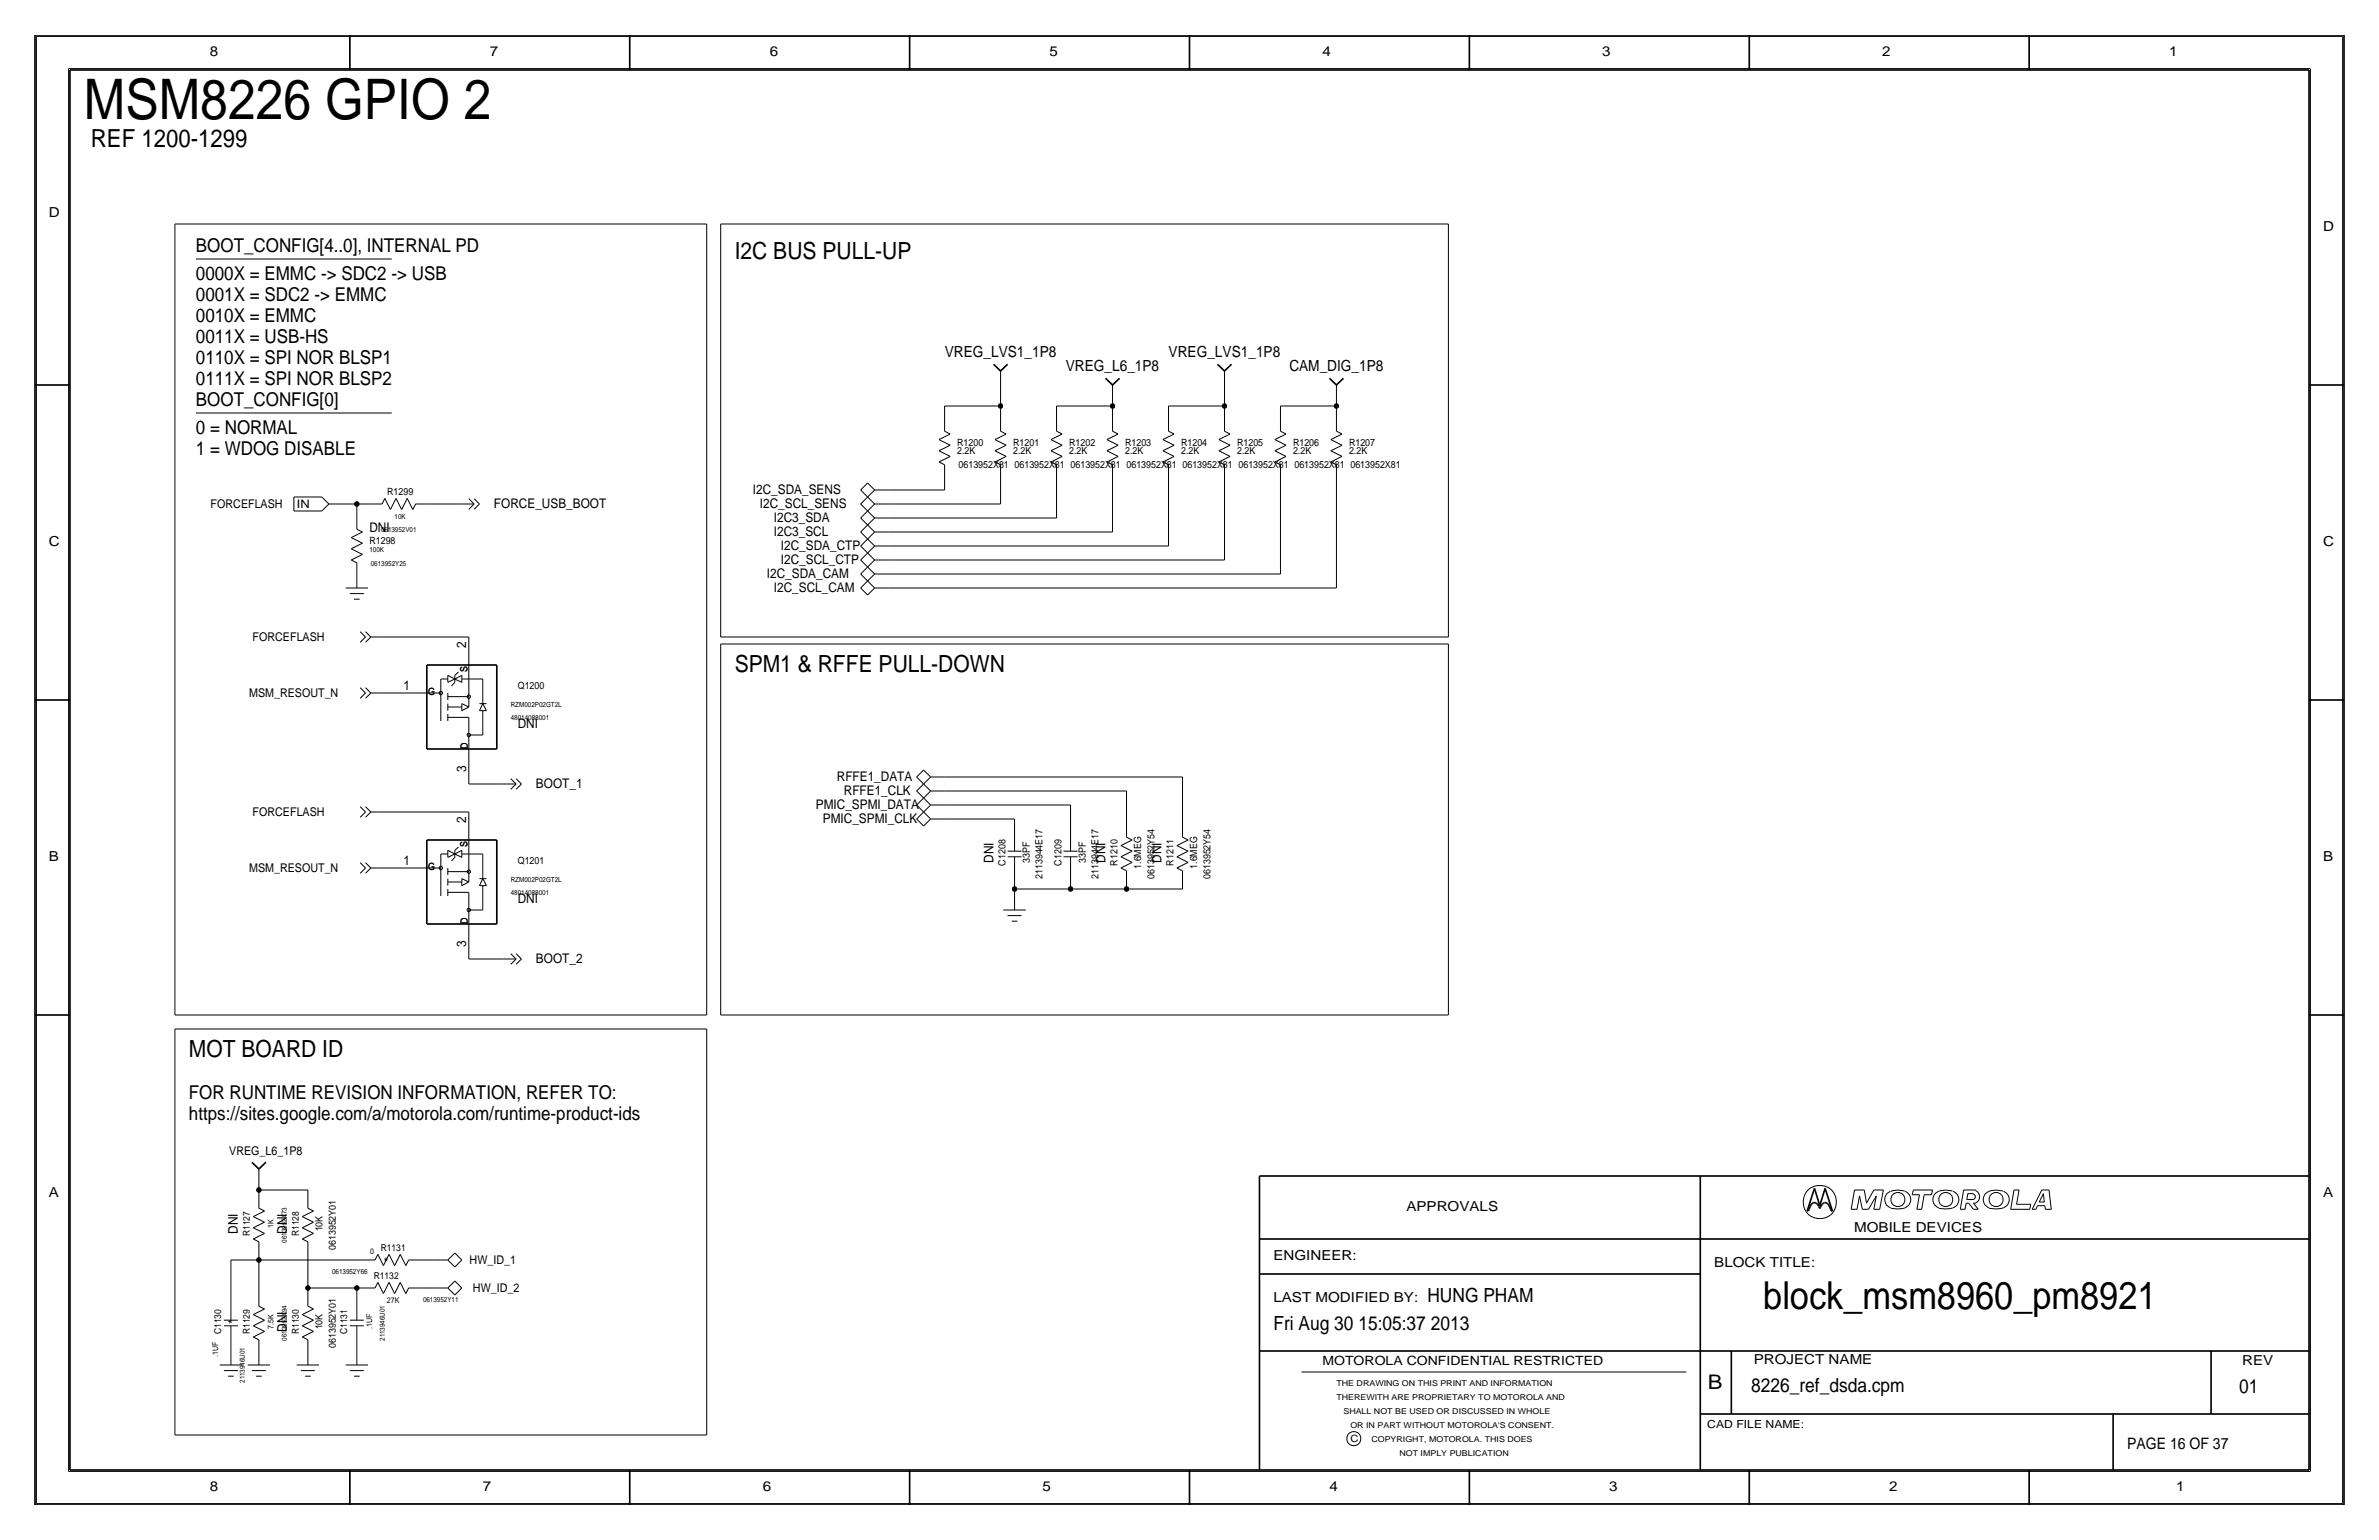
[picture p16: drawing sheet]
<svg xmlns="http://www.w3.org/2000/svg" width="432mm" height="279mm" viewBox="0 0 432 279" stroke-linecap="round" stroke-linejoin="round" font-family="sans-serif">
<defs><g id="words">
<text font-size="10.1" x="15.2" y="21.6">MSM8226 GPIO 2</text>
<text font-size="7" x="320" y="237.5">block_msm8960_pm8921</text>
<text font-size="4.5" x="16.5" y="26.7">REF 1200-1299</text>
<g font-size="4.3">
<text x="133.3" y="47">I2C BUS PULL-UP</text>
<text x="133.3" y="121.9">SPM1 &amp; RFFE PULL-DOWN</text>
<text x="34.3" y="191.8">MOT BOARD ID</text>
</g>
<text font-size="3.7" x="310" y="252.1">B</text>
<g font-size="3.5">
<text x="35.6" y="45.7">BOOT_CONFIG[4..0], INTERNAL PD</text>
<text x="35.6" y="50.8">0000X = EMMC -&gt; SDC2 -&gt; USB</text>
<text x="35.6" y="58.4">0010X = EMMC</text>
<text x="35.6" y="54.6">0001X = SDC2 -&gt; EMMC</text>
<text x="35.6" y="62.2">0011X = USB-HS</text>
<text x="35.6" y="69.8">0111X = SPI NOR BLSP2</text>
<text x="35.6" y="66">0110X = SPI NOR BLSP1</text>
<text x="35.6" y="73.7">BOOT_CONFIG[0]</text>
<text x="35.6" y="82.5">1 = WDOG DISABLE</text>
<text x="35.6" y="78.7">0 = NORMAL</text>
<text x="34.3" y="199.4">FOR RUNTIME REVISION INFORMATION, REFER TO:</text>
<text x="34.3" y="203.2">https://sites.google.com/a/motorola.com/runtime-product-ids</text>
<text x="259.1" y="236.2">HUNG PHAM</text>
<text x="231.1" y="241.3">Fri Aug 30 15:05:37 2013</text>
<text x="317.9" y="252.6">8226_ref_dsda.cpm</text>
<text x="406.4" y="252.7">01</text>
</g>
<text font-size="2.9" x="386.1" y="262.9">PAGE 16 OF 37</text>
<g font-size="2.8">
<text x="171.5" y="64.8">VREG_LVS1_1P8</text>
<text x="212.1" y="64.8">VREG_LVS1_1P8</text>
<text x="193.4" y="67.3">VREG_L6_1P8</text>
<text x="234" y="67.3">CAM_DIG_1P8</text>
</g>
<g font-size="2.5">
<text x="38.1" y="10.2">8</text>
<text x="88.9" y="10.2">7</text>
<text x="139.7" y="10.2">6</text>
<text x="190.5" y="10.2">5</text>
<text x="240" y="10.2">4</text>
<text x="290.8" y="10.2">3</text>
<text x="341.6" y="10.2">2</text>
<text x="393.7" y="10.2">1</text>
<text x="8.9" y="39.4">D</text>
<text x="421.6" y="41.9">D</text>
<text x="8.9" y="99.1">C</text>
<text x="421.6" y="99.1">C</text>
<text x="8.9" y="156.2">B</text>
<text x="421.6" y="156.2">B</text>
<text x="8.9" y="217.2">A</text>
<text x="255.3" y="219.7">APPROVALS</text>
<text x="421.6" y="217.2">A</text>
<text x="336.5" y="223.5">MOBILE DEVICES</text>
<text x="231.1" y="228.6">ENGINEER:</text>
<text x="311.1" y="229.9">BLOCK TITLE:</text>
<text x="231.1" y="236.2">LAST MODIFIED BY:</text>
<text x="318.3" y="247.5">PROJECT NAME</text>
<text x="407" y="247.6">REV</text>
<text x="38.1" y="270.5">8</text>
<text x="87.6" y="270.5">7</text>
<text x="138.4" y="270.5">6</text>
<text x="189.2" y="270.5">5</text>
<text x="241.3" y="270.5">4</text>
<text x="292.1" y="270.5">3</text>
<text x="342.9" y="270.5">2</text>
<text x="395" y="270.5">1</text>
</g>
<g font-size="2.4">
<text x="136.7" y="89.7">I2C_SDA_SENS</text>
<text x="89.7" y="92.2">FORCE_USB_BOOT</text>
<text x="137.9" y="92.2">I2C_SCL_SENS</text>
<text x="140.5" y="94.7">I2C3_SDA</text>
<text x="67.1" y="96.5">DNI</text>
<text x="140.5" y="97.3">I2C3_SCL</text>
<text x="141.7" y="99.8">I2C_SDA_CTP</text>
<text x="139.2" y="104.9">I2C_SDA_CAM</text>
<text x="140.5" y="107.4">I2C_SCL_CAM</text>
<text x="141.7" y="102.4">I2C_SCL_CTP</text>
<text x="84.6" y="117.6" transform="rotate(-90 84.6 117.6)">2</text>
<text x="73.2" y="125.2">1</text>
<text x="94" y="132.1">DNI</text>
<text x="84.6" y="140.1" transform="rotate(-90 84.6 140.1)">3</text>
<text x="97.3" y="143">BOOT_1</text>
<text x="151.9" y="141.7">RFFE1_DATA</text>
<text x="84.6" y="149.4" transform="rotate(-90 84.6 149.4)">2</text>
<text x="148.1" y="146.8">PMIC_SPMI_DATA</text>
<text x="149.4" y="149.4">PMIC_SPMI_CLK</text>
<text x="153.2" y="144.3">RFFE1_CLK</text>
<text x="73.2" y="157">1</text>
<text x="180.3" y="156.5" transform="rotate(-90 180.3 156.5)">DNI</text>
<text x="200.7" y="156.5" transform="rotate(-90 200.7 156.5)">DNI</text>
<text x="210.8" y="156.5" transform="rotate(-90 210.8 156.5)">DNI</text>
<text x="94" y="163.8">DNI</text>
<text x="84.6" y="171.9" transform="rotate(-90 84.6 171.9)">3</text>
<text x="97.3" y="174.8">BOOT_2</text>
<text x="43.2" y="223.8" transform="rotate(-90 43.2 223.8)">DNI</text>
<text x="52.1" y="223.8" transform="rotate(-90 52.1 223.8)">DNI</text>
<text x="69.7" y="229.9">*</text>
<text x="43.2" y="240.2" transform="rotate(-90 43.2 240.2)">*</text>
<text x="52.1" y="241.6" transform="rotate(-90 52.1 241.6)">DNI</text>
</g>
<text font-size="2.3" x="240" y="247.6">MOTOROLA CONFIDENTIAL RESTRICTED</text>
<g font-size="2.2">
<text x="38.2" y="92.2">FORCEFLASH</text>
<text x="45.9" y="116.3">FORCEFLASH</text>
<text x="45.2" y="126.5">MSM_RESOUT_N</text>
<text x="45.9" y="148.1">FORCEFLASH</text>
<text x="45.2" y="158.2">MSM_RESOUT_N</text>
<text x="41.6" y="209.5">VREG_L6_1P8</text>
<text x="85.2" y="229.4">HW_ID_1</text>
<text x="85.9" y="234.4">HW_ID_2</text>
</g>
<text font-size="2.1" x="53.9" y="92.2">IN</text>
<text font-size="2" x="309.9" y="259.1">CAD FILE NAME:</text>
<g font-size="1.8">
<text x="173.7" y="82.4">2.2K</text>
<text x="173.7" y="80.9">R1200</text>
<text x="183.9" y="82.4">2.2K</text>
<text x="183.9" y="80.9">R1201</text>
<text x="194.1" y="82.4">2.2K</text>
<text x="194.1" y="80.9">R1202</text>
<text x="204.2" y="82.4">2.2K</text>
<text x="204.2" y="80.9">R1203</text>
<text x="214.4" y="82.4">2.2K</text>
<text x="214.4" y="80.9">R1204</text>
<text x="224.5" y="82.4">2.2K</text>
<text x="224.5" y="80.9">R1205</text>
<text x="234.7" y="82.4">2.2K</text>
<text x="234.7" y="80.9">R1206</text>
<text x="244.9" y="82.4">2.2K</text>
<text x="244.9" y="80.9">R1207</text>
<text x="70.3" y="89.8">R1299</text>
<text x="174" y="84.9">0613952X81</text>
<text x="184.1" y="84.9">0613952X81</text>
<text x="194.3" y="84.9">0613952X81</text>
<text x="204.5" y="84.9">0613952X81</text>
<text x="214.6" y="84.9">0613952X81</text>
<text x="224.8" y="84.9">0613952X81</text>
<text x="234.9" y="84.9">0613952X81</text>
<text x="245.1" y="84.9">0613952X81</text>
<text x="67.1" y="98.7">R1298</text>
<text x="84.8" y="122" transform="rotate(-90 84.8 122)">S</text>
<text x="94" y="125">Q1200</text>
<text x="77.7" y="126">G</text>
<text x="84.9" y="135.8" transform="rotate(-90 84.9 135.8)">D</text>
<text x="84.8" y="153.7" transform="rotate(-90 84.8 153.7)">S</text>
<text x="77.7" y="157.8">G</text>
<text x="94" y="156.8">Q1201</text>
<text x="182.5" y="157.1" transform="rotate(-90 182.5 157.1)">C1208</text>
<text x="186.9" y="156.6" transform="rotate(-90 186.9 156.6)">33PF</text>
<text x="189.2" y="159.5" transform="rotate(-90 189.2 159.5)">2113944E17</text>
<text x="192.7" y="157.1" transform="rotate(-90 192.7 157.1)">C1209</text>
<text x="197.1" y="156.6" transform="rotate(-90 197.1 156.6)">33PF</text>
<text x="199.4" y="159.5" transform="rotate(-90 199.4 159.5)">2113944E17</text>
<text x="202.8" y="157.1" transform="rotate(-90 202.8 157.1)">R1210</text>
<text x="207.1" y="157.6" transform="rotate(-90 207.1 157.6)">1.6MEG</text>
<text x="209.5" y="159.5" transform="rotate(-90 209.5 159.5)">0613952Y54</text>
<text x="213" y="157.1" transform="rotate(-90 213 157.1)">R1211</text>
<text x="217.3" y="157.6" transform="rotate(-90 217.3 157.6)">1.6MEG</text>
<text x="219.7" y="159.5" transform="rotate(-90 219.7 159.5)">0613952Y54</text>
<text x="84.9" y="167.6" transform="rotate(-90 84.9 167.6)">D</text>
<text x="58.5" y="223.4" transform="rotate(-90 58.5 223.4)">10K</text>
<text x="61" y="226.8" transform="rotate(-90 61 226.8)">0613952Y01</text>
<text x="58.5" y="241.2" transform="rotate(-90 58.5 241.2)">10K</text>
<text x="61" y="244.6" transform="rotate(-90 61 244.6)">0613952Y01</text>
<text x="245.1" y="261.6">C</text>
</g>
<g font-size="1.7">
<text x="45.4" y="224.3" transform="rotate(-90 45.4 224.3)">R1127</text>
<text x="54.3" y="224.3" transform="rotate(-90 54.3 224.3)">R1128</text>
<text x="69.1" y="227">R1131</text>
<text x="67.8" y="232.1">R1132</text>
<text x="40.1" y="242" transform="rotate(-90 40.1 242)">C1130</text>
<text x="45.4" y="242" transform="rotate(-90 45.4 242)">R1129</text>
<text x="54.3" y="242" transform="rotate(-90 54.3 242)">R1130</text>
<text x="63" y="242" transform="rotate(-90 63 242)">C1131</text>
</g>
<g font-size="1.5">
<text x="242.6" y="251.5">THE DRAWING ON THIS PRINT AND INFORMATION</text>
<text x="242.6" y="254">THEREWITH ARE PROPRIETARY TO MOTOROLA AND</text>
<text x="243.8" y="256.5">SHALL NOT BE USED OR DISCUSSED IN WHOLE</text>
<text x="245.1" y="259.1">OR IN PART WITHOUT MOTOROLA'S CONSENT.</text>
<text x="248.9" y="261.6">COPYRIGHT, MOTOROLA. THIS DOES</text>
<text x="254" y="264.2">NOT IMPLY PUBLICATION</text>
</g>
<g font-size="1.4">
<text x="49.6" y="222.8" transform="rotate(-90 49.6 222.8)">1K</text>
<text x="67.2" y="227.4">0</text>
<text x="70.2" y="236.3">27K</text>
<text x="49.6" y="241.1" transform="rotate(-90 49.6 241.1)">7.5K</text>
<text x="67.6" y="241.2" transform="rotate(-90 67.6 241.2)">.1UF</text>
<text x="39.6" y="246.2" transform="rotate(-90 39.6 246.2)">.1UF</text>
</g>
<g font-size="1.3">
<text x="71.6" y="94.1">10K</text>
<text x="67.1" y="100.2">100K</text>
<text x="69.2" y="96.5">0613952V01</text>
<text x="67.3" y="102.7">0613952Y25</text>
<text x="92.7" y="128.2">RZM002P02GT2L</text>
<text x="92.7" y="130.7">48014088001</text>
<text x="92.7" y="160">RZM002P02GT2L</text>
<text x="92.7" y="162.5">48014088001</text>
<text x="52.1" y="225.5" transform="rotate(-90 52.1 225.5)">0613952X73</text>
<text x="60.3" y="231.1">0613952Y66</text>
<text x="76.8" y="236.2">0613952Y11</text>
<text x="52.1" y="243.3" transform="rotate(-90 52.1 243.3)">0613952X94</text>
<text x="69.8" y="243.3" transform="rotate(-90 69.8 243.3)">2113946U01</text>
<text x="44.4" y="250.9" transform="rotate(-90 44.4 250.9)">2113946U01</text>
</g>
</g></defs>
<g fill="none" stroke="#000" stroke-width=".3">
<path d="M6.3 6.3v266.7zM6.4 6.3h419zM12.7 12.7h406.4zM12.7 12.7v254zM63.5 6.3v6.4zM114.3 6.3v6.4zM165.1 6.3v6.4zM215.9 6.3v6.4zM266.7 6.3v6.4zM317.5 6.3v6.4zM368.3 6.3v6.4zM419.1 12.7v254z"/>
<path d="M425.4 6.3v266.7zM6.3 69.8h6.4zM180.3 66.1l1.3 1.2zM181.6 67.3l1.3-1.2zM200.7 68.6l1.2 1.2zM201.9 69.9l1.3-1.3zM221 66.1l1.2 1.2zM222.2 67.3l1.3-1.2zM241.3 68.6l1.3 1.2zM242.6 69.9l1.2-1.3zM419.1 69.8h6.3zM6.3 127h6.4z"/>
<path d="M77.5 120.7v15.2zM77.5 120.7h12.7zM77.5 135.9h12.7zM90.2 120.7v15.2zM419.1 127h6.3zM77.5 152.4v15.2zM77.5 152.4h12.7zM90.2 152.4v15.2zM77.5 167.6h12.7zM6.3 184.1h6.4zM419.1 184.1h6.3zM45.7 210.9l1.3 1.2z"/>
<path d="M47 212.1l1.3-1.2zM228.6 213.4v53.3zM228.6 213.4h190.5zM308.6 213.4v53.3zM328 219.7h.2zM328.4 219.4l-.2 .3zM328.6 218.8l-.2 .6zM328.8 218.5l-.2 .3zM329 218.3l.2-.1zM329 218.3l-.2 .2zM329.2 218.2h.2zM329.3 215.6l-1.3 4.1z"/>
<path d="M329.3 215.6l1 3.1zM329.4 218.2l.2 .1zM329.6 218.3l.3 .2zM329.9 218.5l.2 .3zM330.1 218.8l.2 .5zM330.5 218.8l-.2 .5zM330.8 218.5l-.3 .3zM331 218.3l-.2 .2zM331 218.3l.2-.1zM331.2 218.2h.2zM331.3 215.6l1.3 4.1zM331.3 215.6l-1 3.1z"/>
<path d="M331.4 218.2l.2 .1zM331.6 218.3l.2 .2zM331.8 218.5l.2 .3zM332 218.8l.3 .6zM332.3 219.4l.1 .3zM332.4 219.7h.2zM228.6 231.1h80zM228.6 224.8h190.5zM228.6 245.1h190.5zM308.6 256.5h110.5zM314.2 245.1v11.4zM383.5 256.5v10.2z"/>
<path d="M401.3 245.1v11.4zM6.4 273h419zM12.7 266.7h406.4zM63.5 266.7v6.3zM114.3 266.7v6.3zM165.1 266.7v6.3zM215.9 266.7v6.3zM266.7 266.7v6.3zM317.5 266.7v6.3zM368.3 266.7v6.3z"/>
</g>
<g fill="none" stroke="#000" stroke-width=".18">
<path d="M6.6 6.6h418.6zM6.6 6.6v266.2zM12.4 12.4v254.6zM12.4 12.4h407zM419.4 12.4v254.6zM425.2 6.6v266.2zM31.7 40.6v143.5zM31.8 40.6h96.5zM35.6 47h35.5zM128.3 40.6v143.5zM130.8 40.6v75zM130.8 40.6h132.1z"/>
<path d="M262.9 40.6v75zM35.6 74.9h35.5zM170.4 79.8l2.1-1.1zM170.4 79.8l2.1 1zM171.4 73.7h10.2zM171.4 73.7v2.5zM171.4 76.2v2zM171.5 78.2l1 .5zM180.6 79.8l2 1zM180.6 79.8l2-1.1zM181.6 69.8v3.9zM181.6 73.7v2.5z"/>
<path d="M181.6 76.2v2zM181.6 67.3v2.5zM181.6 78.2l1 .5zM190.8 79.8l2-1.1zM190.8 79.8l2 1zM191.8 73.7h10.1zM191.8 73.7v2.5zM191.8 76.2v2zM191.8 78.2l1 .5zM200.9 79.8l2-1.1zM200.9 79.8l2 1zM201.9 72.4v1.3z"/>
<path d="M201.9 73.7v2.5zM201.9 69.9v2.5zM201.9 76.2v2zM201.9 78.2l1 .5zM211.1 79.8l2-1.1zM211.1 79.8l2 1zM212.1 73.7h10.1zM212.1 73.7v2.5zM212.1 76.2v2zM212.1 78.2l1 .5zM221.2 79.8l2.1-1.1zM221.2 79.8l2.1 1z"/>
<path d="M222.2 69.8v3.9zM222.2 73.7v2.5zM222.2 67.3v2.5zM222.2 76.2v2zM222.3 78.2l1 .5zM231.4 79.8l2-1.1zM231.4 79.8l2 1zM232.4 73.7h10.2zM232.4 73.7v2.5zM232.4 76.2v2zM232.4 78.2l1 .5zM241.6 79.8l2-1.1z"/>
<path d="M241.6 79.8l2 1zM242.6 72.4v1.3zM242.6 73.7v2.5zM242.6 69.9v2.5zM242.6 76.2v2zM242.6 78.2l1 .5zM53.3 90.2h5.1zM53.3 90.2v2.5zM53.3 92.7h5.1zM58.4 90.2l1.3 1.2zM59.7 91.4l-1.3 1.3zM59.7 91.4h1.3z"/>
<path d="M61 91.4h3.8zM63.8 97.5l2 1.1zM63.8 99.6l2-1zM63.8 99.6l2 1zM63.8 97.5l2-1zM64.8 96l1 .5zM64.8 91.4h2.5zM64.8 91.4v2.6zM64.8 94v2zM67.3 91.4h2zM69.8 90.4l-.5 1zM69.9 90.4l1 2.1z"/>
<path d="M71.9 90.4l-1 2.1zM71.9 90.4l1 2.1zM73.9 90.4l-1 2.1zM73.9 90.4l1 2.1zM75.4 91.4l-.5 1.1zM75.4 91.4h2.1zM77.5 91.4h6.3zM83.8 91.4h2.3zM85.1 92.4l1-1zM85.1 90.5l1 .9zM86.1 90.5l.9 .9zM86.1 92.4l.9-1z"/>
<path d="M156.2 88.9l1.3 1.3zM156.2 91.4l1.3 1.3zM156.2 94l1.3 1.3zM156.2 99.1l1.3 1.2zM156.2 96.5l1.3 1.3zM157.5 87.6l-1.3 1.3zM157.5 90.2l-1.3 1.2zM157.5 92.7l-1.3 1.3zM157.5 97.8l-1.3 1.3zM157.5 95.2l-1.3 1.3zM157.5 87.6l1.2 1.3zM157.5 90.2l1.2 1.2z"/>
<path d="M157.5 92.7l1.2 1.3zM157.5 97.8l1.2 1.3zM157.5 95.2l1.2 1.3zM158.7 88.9l-1.2 1.3zM158.7 91.4l-1.2 1.3zM158.7 94l-1.2 1.3zM158.7 99.1l-1.2 1.2zM158.7 96.5l-1.2 1.3zM158.8 88.9h2.5zM158.8 91.4h2.5zM158.8 94h2.5zM158.8 99.1h2.5z"/>
<path d="M158.8 96.5h2.5zM161.3 94h30.5zM161.3 91.4h20.3zM161.3 88.9h10.1zM161.3 99.1h50.8zM161.3 96.5h40.6zM170.4 81.8l2.1-1zM170.4 81.8l2.1 1zM170.4 83.8l1 .5zM170.4 83.8l2.1-1zM171.4 86.4v2.5zM171.4 84.3v2.1z"/>
<path d="M180.6 83.8l2-1zM180.6 81.8l2-1zM180.6 81.8l2 1zM180.6 83.8l1 .5zM181.6 86.4v5zM181.6 84.3v2.1zM190.8 81.8l2-1zM190.8 81.8l2 1zM190.8 83.8l1 .5zM190.8 83.8l2-1zM191.8 86.4v7.6zM191.8 84.3v2.1z"/>
<path d="M200.9 81.8l2-1zM200.9 81.8l2 1zM200.9 83.8l1 .5zM200.9 83.8l2-1zM201.9 86.4v10.1zM201.9 84.3v2.1zM211.1 81.8l2-1zM211.1 81.8l2 1zM211.1 83.8l1 .5zM211.1 83.8l2-1zM212.1 86.4v12.7zM212.1 84.3v2.1z"/>
<path d="M221.2 81.8l2.1-1zM221.2 81.8l2.1 1zM221.2 83.8l1 .5zM221.2 83.8l2.1-1zM222.2 86.4v15.2zM222.2 84.3v2.1zM231.4 81.8l2-1zM231.4 81.8l2 1zM231.4 83.8l1 .5zM231.4 83.8l2-1zM232.4 86.4v17.7zM232.4 84.3v2.1z"/>
<path d="M241.6 81.8l2-1zM241.6 81.8l2 1zM241.6 83.8l1 .5zM241.6 83.8l2-1zM242.6 86.4v20.3zM242.6 84.3v2.1zM62.7 106.7h4.1zM63.5 107.7h2.5zM63.8 101.6l2-1zM63.8 101.6l1 .5zM64.3 108.7h1zM64.8 104.1v2.6z"/>
<path d="M64.8 102.1v2zM65.4 114.6l.9 1zM66.3 115.6l-.9 .9zM66.3 114.6l1 1zM67.3 115.6l-1 .9zM67.3 115.6h1.3zM68.6 115.6h16.5zM85.1 115.6v2.5zM85.1 118.1v10.2zM130.8 116.8v67.3zM130.8 116.8h132.1zM130.8 115.6h132.1z"/>
<path d="M156.2 101.6l1.3 1.3zM156.2 106.7l1.3 1.2zM156.2 104.1l1.3 1.3zM157.5 100.3l-1.3 1.3zM157.5 105.4l-1.3 1.3zM157.5 102.9l-1.3 1.2zM157.5 100.3l1.2 1.3zM157.5 105.4l1.2 1.3zM157.5 102.9l1.2 1.2zM158.7 101.6l-1.2 1.3zM158.7 106.7l-1.2 1.2zM158.7 104.1l-1.2 1.3z"/>
<path d="M158.8 101.6h2.5zM158.8 106.7h2.5zM158.8 104.1h2.5zM161.3 106.7h81.3zM161.3 101.6h60.9zM161.3 104.1h71.1zM262.9 116.8v67.3zM65.4 124.8l.9 .9zM66.3 125.7l-.9 1zM66.3 124.8l1 .9zM67.3 125.7l-1 1zM67.3 125.7h1.3z"/>
<path d="M68.6 125.7h6.3zM74.9 125.7h5.1zM79.8 125.5l.2-.1 .2 .1v.4l-.2 .1-.2-.1zM80 123.2h1.3zM80 123.2v7.6zM81.3 123.8l1.2-.6zM81.3 127.7v1.2zM81.3 129.5v1.3zM81.3 122.5v1.3zM81.3 125.7v1.3zM81.3 130.1h3.8zM81.3 126.4h3.8z"/>
<path d="M81.3 122.5l1.2 .7zM81.3 128.3h2.5zM82.5 122.5l.7-.6zM82.5 123.2l1.3-.7zM82.5 122.5v1.3zM82.6 123.8l-.7 .7zM82.6 123.2l1.2 .6zM83.8 123.2h3.8zM83.8 128.9l1.3-.6zM83.8 122.5v1.3zM83.8 127.7v1.2zM83.8 127.7l1.3 .6z"/>
<path d="M84.9 133.1l.2-.1 .2 .1v.5l-.2 .1-.2-.1zM84.9 126.2l.2-.1 .2 .1v.4l-.2 .1-.2-.1zM85.1 133.3h2.5zM85.1 138.4v3.8zM85.1 135.9v2.5zM85.1 130.1v5.7zM87 127.7h1.3zM87 128.9h1.3zM87.6 123.2v4.5zM87.6 127.7l.7 1.2zM87.6 128.9v4.4zM87.6 127.7l-.6 1.2z"/>
<path d="M167.6 139.7l1.3 1.3zM167.6 139.7l-1.2 1.3zM65.4 156.5l.9 1zM65.4 146.4l.9 .9zM66.3 157.5l-.9 .9zM66.3 156.5l1 1zM66.3 147.3l-.9 1zM66.3 146.4l1 .9zM67.3 157.5l-1 .9zM67.3 157.5h1.3zM67.3 147.3l-1 1zM67.3 147.3h1.3z"/>
<path d="M68.6 157.5h6.3zM68.6 147.3h16.5zM74.9 157.5h5.1zM79.8 157.3l.2-.1 .2 .1v.4l-.2 .1-.2-.1zM80 154.9h1.3zM80 154.9v7.7zM81.3 155.5l1.2-.6zM81.3 159.4v1.3zM81.3 154.3v1.2zM81.3 157.5v1.3zM81.3 158.1h3.8zM81.3 154.3l1.2 .6z"/>
<path d="M82.5 154.3l.7-.6zM82.5 154.9l1.3-.6zM82.5 154.3v1.2zM82.6 155.5l-.7 .7zM82.6 154.9l1.2 .6zM83.8 154.9h3.8zM83.8 154.3v1.2zM83.8 159.4v1.3zM83.8 159.4l1.3 .6zM84.9 157.9l.2-.1 .2 .1v.4l-.2 .1-.2-.1zM85.1 147.3v2.6zM85.1 142.2h6.3z"/>
<path d="M85.1 149.9v10.1zM87 159.4h1.3zM87.6 154.9v4.5zM87.6 159.4l.7 1.3zM87.6 159.4l-.6 1.3zM91.4 142.2h2.3zM92.7 143.2l1-1zM92.7 141.3l1 .9zM93.7 141.3l.9 .9zM93.7 143.2l.9-1zM166.4 141l1.2 1.2zM166.4 143.5l1.2 1.3z"/>
<path d="M166.4 146l1.2 1.3zM166.4 148.6l1.2 1.3zM167.6 142.2l1.3 1.3zM167.6 144.8l1.3 1.2zM167.6 147.3l1.3 1.3zM167.6 142.2l-1.2 1.3zM167.6 144.8l-1.2 1.2zM167.6 147.3l-1.2 1.3zM168.9 141l-1.3 1.2zM168.9 143.5l-1.3 1.3zM168.9 146l-1.3 1.3zM168.9 148.6l-1.3 1.3z"/>
<path d="M168.9 141h2.5zM168.9 143.5h2.5zM168.9 146h2.5zM168.9 148.6h2.5zM171.4 143.5h33.1zM171.4 146h22.9zM171.4 148.6h12.7zM171.5 141h43.1zM182.9 154.4h2.5zM182.9 155.4h2.5zM184.1 148.6v1.3zM184.1 155.4v4.6z"/>
<path d="M184.1 149.9v4.5zM193 155.4h2.6zM193 154.4h2.6zM194.3 146v3.9zM194.3 155.4v4.6zM194.3 149.9v4.5zM203.5 157.5l1 .5zM203.5 155.4l2 1.1zM203.5 155.4l2-1zM203.5 153.4l2-1zM203.5 157.5l2-1zM203.5 153.4l2 1z"/>
<path d="M204.5 143.5v6.4zM204.5 149.9v2zM204.5 158v2zM204.5 151.9l1 .5zM213.6 157.5l1 .5zM213.6 155.4l2 1.1zM213.6 155.4l2-1zM213.6 153.4l2-1zM213.6 157.5l2-1zM213.6 153.4l2 1zM214.6 141v8.9zM214.6 149.9v2z"/>
<path d="M214.6 158v2zM214.6 151.9l1 .5zM81.3 161.3v1.3zM81.3 161.9h3.8zM81.3 160h2.5zM83.8 160.7l1.3-.7zM84.9 164.9l.2-.1 .2 .1v.4l-.2 .1-.2-.1zM85.1 165.1h2.5zM85.1 170.2v3.8zM85.1 174h6.3zM85.1 167.6v2.6zM85.1 161.9v5.7z"/>
<path d="M87 160.7h1.3zM87.6 160.7v4.4zM91.4 174h2.3zM92.7 175l1-1zM92.7 173l1 1zM93.7 173l.9 1zM93.7 175l.9-1zM182.1 165.1h4.1zM182.9 166.1h2.5zM183.6 167.1h1.1zM184.1 161.3h10.2zM184.1 160v1.3z"/>
<path d="M184.1 161.3v1.3zM184.1 162.6v2.5zM194.3 161.3h10.2zM194.3 160v1.3zM204.5 161.3h10.1zM204.5 160v1.3zM214.6 160v1.3zM31.7 186.7v73.6zM31.8 184.1h96.5zM31.8 186.7h96.5zM128.3 186.7v73.7zM130.8 184.1h132.1z"/>
<path d="M47 215.9h8.9zM47 215.9v1.3zM47 214.6v1.3zM47 212.1v2.5zM47 217.2v2zM47 219.2l1 .5zM55.9 215.9v1.3zM55.9 217.2v2zM55.9 219.2l1 .5zM336 219.4h1.1zM336.6 215.9h1.8zM336.6 215.9l-.6 3.5z"/>
<path d="M337.5 217l-.4 2.4zM337.5 217l.5 2.4zM338 219.4h1.1zM338.4 215.9l.4 2.4zM340.1 219.4h1.1zM340.1 215.9h1.7zM340.1 215.9l-1.3 2.4zM340.6 217l-1.5 2.4zM340.6 217l-.5 2.4zM341.8 215.9l-.6 3.5zM343.1 216.2a1.6 1.6 0 0 0-1 1.5 1.6 1.6 0 0 0 1.1 1.5M345.7 216.1h-.2a4 4 0 0 0-2.3 .1"/>
<path d="M345.7 216.2a1.59 1.59 0 0 1 1.1 1.5 1.59 1.59 0 0 1-1.1 1.5 5.1 5.1 0 0 1-2.5 0M347.1 216.8h1.3zM347.3 215.9l-.2 .9zM347.3 215.9h3.5zM347.9 219.4h.9zM348.4 216.8l-.5 2.6zM349.2 216.8l-.4 2.6zM349.2 216.8h1.4zM350.8 215.9l-.2 .9zM354.4 216.1a3.1 3.1 0 0 0-3.3 .7 1.62 1.62 0 0 0 .8 2.4M354.4 219.2a5.1 5.1 0 0 1-2.5 0M354.5 216.2a1.59 1.59 0 0 1 1 1.5 1.59 1.59 0 0 1-1 1.5"/>
<path d="M355.8 219.4h.9zM356.4 215.9l-.6 3.5zM356.4 215.9h2.2zM356.9 218.3l-.2 1.1zM356.9 218.3h.4zM357 217.6h1.2zM357.2 216.6l-.2 1zM357.2 216.6h1zM357.3 218.3l.9 1.1zM358.1 216.7a.5 .5 0 0 1 .4 .4 .5 .5 0 0 1-.4 .5M358.2 219.4h.9zM358.2 218.3l.9 1.1z"/>
<path d="M358.2 218.3h.4zM358.5 216a1.24 1.24 0 0 1 .8 1.1 1.24 1.24 0 0 1-.8 1.2M363.5 216.1a3.1 3.1 0 0 0-3.3 .7 1.62 1.62 0 0 0 .8 2.4M363.6 219.2a5.1 5.1 0 0 1-2.6 0M363.6 216.2a1.59 1.59 0 0 1 1.1 1.5 1.59 1.59 0 0 1-1.1 1.5M364.9 219.4h3.5zM365.6 215.9h.9zM365.6 215.9l-.7 3.5zM366 218.5h2.6zM366.5 215.9l-.5 2.6zM368.6 218.5l-.2 .9zM368.9 219.4h.6z"/>
<path d="M369.8 218.7h1.3zM369.8 218.7l-.3 .7zM370.1 218.1h.9zM370.6 215.9l-1.7 3.5zM370.6 215.9h1.3zM370.9 216.6l-.8 1.5zM370.9 216.6l.1 1.5zM371.1 218.7l.1 .7zM371.2 219.4h1.1zM371.9 215.9l.4 3.5zM40.6 239.5h2.6zM41.9 228.6h5.1z"/>
<path d="M41.9 228.6v6.3zM41.9 234.9v4.6zM46 224.8l2-1zM46 220.7l2 1zM46 238.5l2 1zM46 224.8l1 .5zM46 222.8l2 1zM46 222.8l2-1.1zM46 220.7l2-1zM46 238.5l2-1zM47 228.6h19zM47 227.3v1.3z"/>
<path d="M47 228.6v6.3zM47 225.3v2zM47 235v2zM47 237l1 .5zM54.9 224.8l2-1zM54.9 220.7l2 1zM54.9 238.5l2 1zM54.9 224.8l1 .5zM54.9 222.8l2 1zM54.9 222.8l2-1.1zM54.9 220.7l2-1zM54.9 238.5l2-1z"/>
<path d="M55.9 227.3v6.4zM55.9 233.7v1.2zM55.9 225.3v2zM55.9 235v2zM55.9 237l1 .5zM55.9 233.7h8.9zM63.5 239.5h2.5zM64.8 233.7h1.2zM64.8 233.7v1.2zM64.8 234.9v4.6zM66 228.6h2.1zM66 233.7h2.1z"/>
<path d="M68.6 227.6l-.5 1zM68.6 232.7l-.5 1zM68.6 227.6l1 2zM68.6 232.7l1 2zM70.6 227.6l-1 2zM70.6 227.6l1 2zM70.6 232.7l-1 2zM70.6 232.7l1 2zM72.6 227.6l-1 2zM72.6 232.7l-1 2zM72.6 227.6l1.1 2zM72.6 232.7l1.1 2z"/>
<path d="M74.2 228.6l-.5 1zM74.2 233.7l-.5 1zM74.2 228.6h2zM74.2 233.7h2zM76.2 228.6h2.5zM76.2 233.7h2.5zM78.7 228.6h2.6zM78.7 233.7h2.6zM81.3 228.6l1.2 1.3zM81.3 233.7l1.2 1.2zM82.5 227.3l-1.2 1.3zM82.5 232.4l-1.2 1.3z"/>
<path d="M82.6 227.3l1.2 1.3zM82.6 232.4l1.2 1.3zM83.8 228.6l-1.2 1.3zM83.8 233.7l-1.2 1.2zM39.9 247.6h4zM40.6 240.5h2.6zM40.6 248.7h2.6zM41.4 249.7h1zM41.9 240.5v4.6zM41.9 245.1v2.5zM45 247.6h4zM45.7 248.7h2.6z"/>
<path d="M46 242.6l2-1zM46 242.6l1 .5zM46 240.5l2 1.1zM46 240.5l2-1zM46.5 249.7h1zM47 243.1v2zM47 245.1v2.5zM53.8 247.6h4.1zM54.6 248.7h2.5zM54.9 242.6l2-1zM54.9 242.6l1 .5zM54.9 240.5l2 1.1z"/>
<path d="M54.9 240.5l2-1zM55.4 249.7h1zM55.9 243.1v2zM55.9 245.1v2.5zM62.7 247.6h4.1zM63.5 248.7h2.5zM63.5 240.5h2.5zM64.3 249.7h1zM64.8 240.5v4.6zM64.8 245.1v2.5zM236.2 248.9h69.9zM6.6 272.8h418.6z"/>
<path d="M12.4 267h407zM31.8 260.3h96.5z"/>
<circle cx="330.3" cy="218.1" r="3"/>
<circle cx="344.5" cy="217.6" r="1.28"/>
<circle cx="353.2" cy="217.6" r="1.28"/>
<circle cx="362.3" cy="217.6" r="1.28"/>
<circle cx="245.7" cy="261" r="1.28"/>
</g>
<g fill="#000" stroke="#000" stroke-width=".18">
<circle cx="181.6" cy="73.7" r=".41"/>
<circle cx="201.9" cy="73.7" r=".41"/>
<circle cx="222.2" cy="73.7" r=".41"/>
<circle cx="242.6" cy="73.7" r=".41"/>
<circle cx="64.8" cy="91.4" r=".41"/>
<circle cx="184.1" cy="161.3" r=".41"/>
<circle cx="194.3" cy="161.3" r=".41"/>
<circle cx="204.5" cy="161.3" r=".41"/>
<circle cx="47" cy="215.9" r=".41"/>
<circle cx="47" cy="228.6" r=".41"/>
<circle cx="55.9" cy="233.7" r=".41"/>
<circle cx="64.8" cy="233.7" r=".41"/>
</g>
<use href="#words"/>
</svg>
